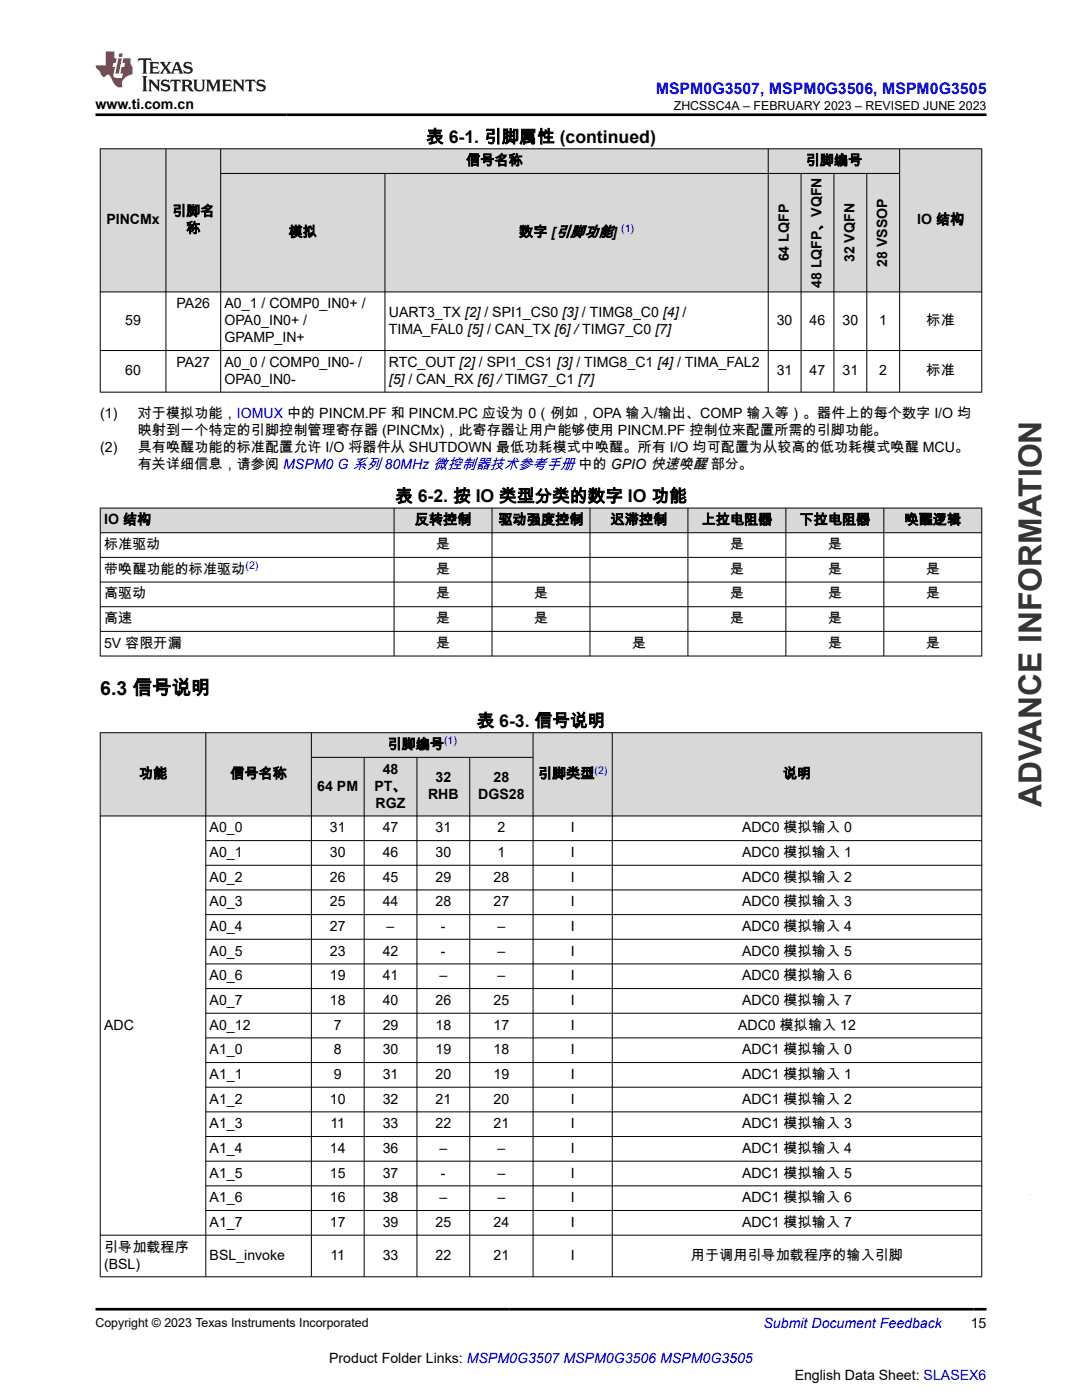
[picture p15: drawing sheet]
<svg xmlns="http://www.w3.org/2000/svg" width="216mm" height="279mm" viewBox="0 0 216 279" stroke-linecap="round" stroke-linejoin="round" font-family="sans-serif">
<defs><g id="words">
<text font-size="6.3" fill="#373435" x="207.8" y="161" transform="rotate(-90 207.8 161)">ADVANCE INFORMATION</text>
<text font-size="3.9" x="20" y="138.6">6.3 信号说明</text>
<g font-size="3.5">
<text x="85" y="28.5">表 6-1. 引脚属性 (continued)</text>
<text x="78.8" y="100.2">表 6-2. 按 IO 类型分类的数字 IO 功能</text>
<text x="95.1" y="145.1">表 6-3. 信号说明</text>
</g>
<text font-size="3.2" fill="#00f" x="130.9" y="18.7">MSPM0G3507, MSPM0G3506, MSPM0G3505</text>
<g font-size="2.8">
<text x="19.1" y="21.8">www.ti.com.cn</text>
<text x="93" y="33">信号名称</text>
<text x="160.8" y="33">引脚编号</text>
<text x="21.2" y="44.8">PINCMx</text>
<text x="34.3" y="43.1">引脚名</text>
<text x="37.2" y="46.5">称</text>
<text x="57.6" y="47.3">模拟</text>
<text x="103.6" y="47.3">数字 [引脚功能]</text>
<text x="183" y="44.8">IO 结构</text>
<text x="157.4" y="52.2" transform="rotate(-90 157.4 52.2)">64 LQFP</text>
<text x="170.5" y="52.3" transform="rotate(-90 170.5 52.3)">32 VQFN</text>
<text x="177" y="53.3" transform="rotate(-90 177 53.3)">28 VSSOP</text>
<text x="163.9" y="57.5" transform="rotate(-90 163.9 57.5)">48 LQFP、VQFN</text>
<text x="25" y="64.9">59</text>
<text x="35.2" y="61.5">PA26</text>
<text x="44.8" y="61.5">A0_1 / COMP0_IN0+ /</text>
<text x="44.8" y="64.9">OPA0_IN0+ /</text>
<text x="77.6" y="63.2">UART3_TX [2]/ SPI1_CS0 [3]/ TIMG8_C0 [4]/</text>
<text x="155" y="64.9">30</text>
<text x="161.6" y="64.9">46</text>
<text x="168.1" y="64.9">30</text>
<text x="175.4" y="64.9">1</text>
<text x="184.9" y="64.9">标准</text>
<text x="44.8" y="68.3">GPAMP_IN+</text>
<text x="77.6" y="66.6">TIMA_FAL0 [5]/ CAN_TX [6] /TIMG7_C0 [7]</text>
<text x="25" y="74.9">60</text>
<text x="35.2" y="73.2">PA27</text>
<text x="44.8" y="73.2">A0_0 / COMP0_IN0- /</text>
<text x="44.8" y="76.6">OPA0_IN0-</text>
<text x="77.6" y="73.2">RTC_OUT [2]/ SPI1_CS1 [3]/ TIMG8_C1 [4]/ TIMA_FAL2</text>
<text x="77.6" y="76.6">[5]/ CAN_RX [6] /TIMG7_C1 [7]</text>
<text x="155" y="74.9">31</text>
<text x="161.6" y="74.9">47</text>
<text x="168.1" y="74.9">31</text>
<text x="175.4" y="74.9">2</text>
<text x="184.9" y="74.9">标准</text>
<text x="20" y="83.4">(1)</text>
<text x="27.5" y="83.4">对于模拟功能，IOMUX 中的 PINCM.PF 和 PINCM.PC 应设为 0（例如，OPA 输入/输出、COMP 输入等）。器件上的每个数字 I/O 均</text>
<text x="27.5" y="86.8">映射到一个特定的引脚控制管理寄存器 (PINCMx)，此寄存器让用户能够使用 PINCM.PF 控制位来配置所需的引脚功能。</text>
<text x="20" y="90.2">(2)</text>
<text x="27.5" y="90.2">具有唤醒功能的标准配置允许 I/O 将器件从 SHUTDOWN 最低功耗模式中唤醒。所有 I/O 均可配置为从较高的低功耗模式唤醒 MCU。</text>
<text x="27.5" y="93.6">有关详细信息，请参阅 MSPM0 G 系列 80MHz 微控制器技术参考手册 中的 GPIO 快速唤醒 部分。</text>
<text x="20.8" y="104.7">IO 结构</text>
<text x="82.8" y="104.7">反转控制</text>
<text x="99.5" y="104.7">驱动强度控制</text>
<text x="121.9" y="104.7">迟滞控制</text>
<text x="140" y="104.7">上拉电阻器</text>
<text x="159.5" y="104.7">下拉电阻器</text>
<text x="180.5" y="104.7">唤醒逻辑</text>
<text x="20.8" y="109.6">标准驱动</text>
<text x="87" y="109.6">是</text>
<text x="145.6" y="109.6">是</text>
<text x="165.2" y="109.6">是</text>
<text x="20.8" y="114.5">带唤醒功能的标准驱动</text>
<text x="20.8" y="119.4">高驱动</text>
<text x="87" y="114.5">是</text>
<text x="87" y="119.4">是</text>
<text x="106.5" y="119.4">是</text>
<text x="145.6" y="114.5">是</text>
<text x="145.6" y="119.4">是</text>
<text x="165.2" y="114.5">是</text>
<text x="165.2" y="119.4">是</text>
<text x="184.7" y="114.5">是</text>
<text x="184.7" y="119.4">是</text>
<text x="20.8" y="124.4">高速</text>
<text x="87" y="124.4">是</text>
<text x="106.5" y="124.4">是</text>
<text x="145.6" y="124.4">是</text>
<text x="165.2" y="124.4">是</text>
<text x="20.8" y="129.3">5V 容限开漏</text>
<text x="87" y="129.3">是</text>
<text x="126.1" y="129.3">是</text>
<text x="165.2" y="129.3">是</text>
<text x="184.7" y="129.3">是</text>
<text x="77.3" y="149.5">引脚编号</text>
<text x="27.7" y="155.3">功能</text>
<text x="46" y="155.3">信号名称</text>
<text x="76.4" y="154.4">48</text>
<text x="107.3" y="155.3">引脚类型</text>
<text x="156.2" y="155.3">说明</text>
<text x="63.3" y="157.8">64 PM</text>
<text x="74.7" y="157.8">PT、</text>
<text x="75" y="161.2">RGZ</text>
<text x="85.4" y="159.5">RHB</text>
<text x="86.9" y="156.1">32</text>
<text x="95.4" y="159.5">DGS28</text>
<text x="98.5" y="156.1">28</text>
<text x="41.8" y="166.1">A0_0</text>
<text x="65.8" y="166.1">31</text>
<text x="76.4" y="166.1">47</text>
<text x="86.9" y="166.1">31</text>
<text x="99.3" y="166.1">2</text>
<text x="113.9" y="166.1">I</text>
<text x="148.1" y="166.1">ADC0 模拟输入 0</text>
<text x="41.8" y="171">A0_1</text>
<text x="65.8" y="171">30</text>
<text x="76.4" y="171">46</text>
<text x="86.9" y="171">30</text>
<text x="99.3" y="171">1</text>
<text x="113.9" y="171">I</text>
<text x="148.1" y="171">ADC0 模拟输入 1</text>
<text x="41.8" y="176">A0_2</text>
<text x="65.8" y="176">26</text>
<text x="76.4" y="176">45</text>
<text x="86.9" y="176">29</text>
<text x="98.5" y="176">28</text>
<text x="113.9" y="176">I</text>
<text x="148.1" y="176">ADC0 模拟输入 2</text>
<text x="41.8" y="180.9">A0_3</text>
<text x="41.8" y="185.8">A0_4</text>
<text x="65.8" y="180.9">25</text>
<text x="65.8" y="185.8">27</text>
<text x="76.4" y="180.9">44</text>
<text x="77.1" y="185.8">–</text>
<text x="86.9" y="180.9">28</text>
<text x="88" y="185.8">-</text>
<text x="98.5" y="180.9">27</text>
<text x="99.3" y="185.8">–</text>
<text x="113.9" y="180.9">I</text>
<text x="113.9" y="185.8">I</text>
<text x="148.1" y="180.9">ADC0 模拟输入 3</text>
<text x="148.1" y="185.8">ADC0 模拟输入 4</text>
<text x="41.8" y="190.7">A0_5</text>
<text x="65.8" y="190.7">23</text>
<text x="76.4" y="190.7">42</text>
<text x="88" y="190.7">-</text>
<text x="99.3" y="190.7">–</text>
<text x="113.9" y="190.7">I</text>
<text x="148.1" y="190.7">ADC0 模拟输入 5</text>
<text x="41.8" y="195.6">A0_6</text>
<text x="65.8" y="195.6">19</text>
<text x="76.4" y="195.6">41</text>
<text x="87.7" y="195.6">–</text>
<text x="99.3" y="195.6">–</text>
<text x="113.9" y="195.6">I</text>
<text x="148.1" y="195.6">ADC0 模拟输入 6</text>
<text x="41.8" y="200.6">A0_7</text>
<text x="65.8" y="200.6">18</text>
<text x="76.4" y="200.6">40</text>
<text x="86.9" y="200.6">26</text>
<text x="98.5" y="200.6">25</text>
<text x="113.9" y="200.6">I</text>
<text x="148.1" y="200.6">ADC0 模拟输入 7</text>
<text x="20.8" y="205.5">ADC</text>
<text x="41.8" y="205.5">A0_12</text>
<text x="66.6" y="205.5">7</text>
<text x="76.4" y="205.5">29</text>
<text x="86.9" y="205.5">18</text>
<text x="98.5" y="205.5">17</text>
<text x="113.9" y="205.5">I</text>
<text x="147.3" y="205.5">ADC0 模拟输入 12</text>
<text x="41.8" y="210.4">A1_0</text>
<text x="41.8" y="215.3">A1_1</text>
<text x="66.6" y="210.4">8</text>
<text x="66.6" y="215.3">9</text>
<text x="76.4" y="210.4">30</text>
<text x="76.4" y="215.3">31</text>
<text x="86.9" y="210.4">19</text>
<text x="86.9" y="215.3">20</text>
<text x="98.5" y="210.4">18</text>
<text x="98.5" y="215.3">19</text>
<text x="113.9" y="210.4">I</text>
<text x="113.9" y="215.3">I</text>
<text x="148.1" y="210.4">ADC1 模拟输入 0</text>
<text x="148.1" y="215.3">ADC1 模拟输入 1</text>
<text x="41.8" y="220.3">A1_2</text>
<text x="65.8" y="220.3">10</text>
<text x="76.4" y="220.3">32</text>
<text x="86.9" y="220.3">21</text>
<text x="98.5" y="220.3">20</text>
<text x="113.9" y="220.3">I</text>
<text x="148.1" y="220.3">ADC1 模拟输入 2</text>
<text x="41.8" y="225.2">A1_3</text>
<text x="65.9" y="225.2">11</text>
<text x="76.4" y="225.2">33</text>
<text x="86.9" y="225.2">22</text>
<text x="98.5" y="225.2">21</text>
<text x="113.9" y="225.2">I</text>
<text x="148.1" y="225.2">ADC1 模拟输入 3</text>
<text x="41.8" y="230.1">A1_4</text>
<text x="65.8" y="230.1">14</text>
<text x="76.4" y="230.1">36</text>
<text x="87.7" y="230.1">–</text>
<text x="99.3" y="230.1">–</text>
<text x="113.9" y="230.1">I</text>
<text x="148.1" y="230.1">ADC1 模拟输入 4</text>
<text x="41.8" y="235">A1_5</text>
<text x="41.8" y="239.9">A1_6</text>
<text x="65.8" y="235">15</text>
<text x="65.8" y="239.9">16</text>
<text x="76.4" y="235">37</text>
<text x="76.4" y="239.9">38</text>
<text x="87.7" y="239.9">–</text>
<text x="88" y="235">-</text>
<text x="99.3" y="235">–</text>
<text x="99.3" y="239.9">–</text>
<text x="113.9" y="235">I</text>
<text x="113.9" y="239.9">I</text>
<text x="148.1" y="235">ADC1 模拟输入 5</text>
<text x="148.1" y="239.9">ADC1 模拟输入 6</text>
<text x="41.8" y="244.9">A1_7</text>
<text x="65.8" y="244.9">17</text>
<text x="76.4" y="244.9">39</text>
<text x="86.9" y="244.9">25</text>
<text x="98.5" y="244.9">24</text>
<text x="113.9" y="244.9">I</text>
<text x="148.1" y="244.9">ADC1 模拟输入 7</text>
<text x="20.8" y="249.8">引导加载程序</text>
<text x="41.8" y="251.5">BSL_invoke</text>
<text x="65.9" y="251.5">11</text>
<text x="76.4" y="251.5">33</text>
<text x="86.9" y="251.5">22</text>
<text x="98.5" y="251.5">21</text>
<text x="113.9" y="251.5">I</text>
<text x="137.9" y="251.5">用于调用引导加载程序的输入引脚</text>
<text x="20.8" y="253.2">(BSL)</text>
<text x="193.7" y="265.1">15</text>
<text x="65.7" y="272">Product Folder Links: MSPM0G3507 MSPM0G3506 MSPM0G3505</text>
<text x="158.6" y="275.3">English Data Sheet: SLASEX6</text>
</g>
<text font-size="2.8" fill="#00f" x="152.4" y="265.1">Submit Document Feedback</text>
<g font-size="2.5">
<text x="134.4" y="21.9">ZHCSSC4A – FEBRUARY 2023 – REVISED JUNE 2023</text>
<text x="19.1" y="264.8">Copyright © 2023 Texas Instruments Incorporated</text>
</g>
<g font-size="2.1" fill="#00f">
<text x="123.9" y="46.3">(1)</text>
<text x="49" y="113.6">(2)</text>
<text x="88.6" y="148.6">(1)</text>
<text x="118.6" y="154.4">(2)</text>
</g>
</g></defs>
<g fill="#d8d8d8">
<path d="M20 29.7h175.9v4.9h-175.9z" fill-rule="evenodd"/>
<path d="M20.1 29.8h12.9v28.4h-12.9z" fill-rule="evenodd"/>
<path d="M33.2 29.8h10.8v28.4h-10.8z" fill-rule="evenodd"/>
<path d="M44.1 29.8h109.1v4.8h-109.1z" fill-rule="evenodd"/>
<path d="M153.4 29.8h26.1v4.8h-26.1z" fill-rule="evenodd"/>
<path d="M179.6 29.8h16.2v28.4h-16.2z" fill-rule="evenodd"/>
<path d="M44.1 34.7h32.7v23.5h-32.7z" fill-rule="evenodd"/>
<path d="M76.9 34.7h76.3v23.5h-76.3z" fill-rule="evenodd"/>
<path d="M153.4 34.7h6.4v23.5h-6.4z" fill-rule="evenodd"/>
<path d="M159.9 34.7h6.4v23.5h-6.4z" fill-rule="evenodd"/>
<path d="M166.5 34.7h6.4v23.5h-6.4z" fill-rule="evenodd"/>
<path d="M173 34.7h6.4v23.5h-6.4z" fill-rule="evenodd"/>
</g>
<g fill="none" stroke="#000" stroke-width=".2">
<path d="M19.9 29.7h176.1M20 29.6v48.7M33.1 29.6v48.7M44 29.6v48.7M44 34.6h135.6M76.8 34.6v43.7M153.3 29.6v48.7M159.8 34.6v43.7M166.4 34.6v43.7M173 34.6v43.7M179.5 29.6v48.7M195.9 29.6v48.7"/>
<path d="M19.9 58.3h176.1M19.9 70h176.1M19.9 78.3h176.1"/>
</g>
<g fill="#d8d8d8">
<path d="M20 101.4h175.9v4.9h-175.9z" fill-rule="evenodd"/>
<path d="M20.1 101.5h58.5v4.8h-58.5z" fill-rule="evenodd"/>
<path d="M78.7 101.5h19.4v4.8h-19.4z" fill-rule="evenodd"/>
<path d="M98.2 101.5h19.5v4.8h-19.5z" fill-rule="evenodd"/>
<path d="M117.8 101.5h19.4v4.8h-19.4z" fill-rule="evenodd"/>
<path d="M137.3 101.5h19.4v4.8h-19.4z" fill-rule="evenodd"/>
<path d="M156.9 101.5h19.4v4.8h-19.4z" fill-rule="evenodd"/>
<path d="M176.4 101.5h19.4v4.8h-19.4z" fill-rule="evenodd"/>
</g>
<g fill="none" stroke="#000" stroke-width=".2">
<path d="M19.9 101.4h176.1M19.9 106.3h176.1M19.9 111.2h176.1M19.9 116.2h176.1M20 101.3v29.7M78.6 101.3v29.7M98.2 101.3v29.7M117.7 101.3v29.7M137.3 101.3v29.7M156.8 101.3v29.7M176.4 101.3v29.7M195.9 101.3v29.7"/>
<path d="M19.9 121.1h176.1M19.9 126h176.1M19.9 130.9h176.1"/>
</g>
<g fill="#d8d8d8">
<path d="M20 146.2h175.9v4.9h-175.9z" fill-rule="evenodd"/>
<path d="M20.1 146.3h20.9v16.5h-20.9z" fill-rule="evenodd"/>
<path d="M41.1 146.3h21v16.5h-21z" fill-rule="evenodd"/>
<path d="M62.2 146.3h44.1v4.8h-44.1z" fill-rule="evenodd"/>
<path d="M106.4 146.3h15.7v16.5h-15.7z" fill-rule="evenodd"/>
<path d="M122.2 146.3h73.6v16.5h-73.6z" fill-rule="evenodd"/>
<path d="M62.2 151.2h10.4v11.6h-10.4z" fill-rule="evenodd"/>
<path d="M72.7 151.2h10.4v11.6h-10.4z" fill-rule="evenodd"/>
<path d="M83.3 151.2h10.4v11.6h-10.4z" fill-rule="evenodd"/>
<path d="M93.8 151.2h12.5v11.6h-12.5z" fill-rule="evenodd"/>
</g>
<g fill="none" stroke="#000" stroke-width=".2">
<path d="M19.9 146.2h176.1M20 146.2v108.7M41.1 146.2v108.7M62.1 146.2v108.7M62.1 151.1h44.3M72.7 151.1v103.8M83.2 151.1v103.8M93.7 151.1v103.8M106.4 146.2v108.7M122.2 146.2v108.7M195.9 146.2v108.7M19.9 162.8h176.1"/>
<path d="M41.1 167.8h154.9M41.1 172.7h154.9M41.1 177.6h154.9M41.1 182.5h154.9M41.1 187.4h154.9M41.1 192.4h154.9M41.1 197.3h154.9M41.1 202.2h154.9M41.1 207.1h154.9M41.1 212.1h154.9M41.1 217h154.9M41.1 221.9h154.9"/>
<path d="M41.1 226.8h154.9M41.1 231.7h154.9M41.1 236.7h154.9M19.9 246.5h176.1M19.9 254.8h176.1M41.1 241.6h154.9"/>
</g>
<path d="M27.7 11.6l-.2 .6 .5-.2h.6v.1v2.2l-.2 .4h1l-.2-.4v-2.2v-.1h.5l.5 .2-.1-.6zM29.8 12.4l.2 .3v1.6l-.2 .4h1.9l.1-.6a1.08 1.08 0 0 1-1.3 .2v-.7h.6l.4 .2v-.7l-.4 .2h-.6v-.5l.2-.2a1 1 0 0 1 1 .3l-.1-.5zM31.8 12.4l1 1.1-1 1.2h.9l-.2-.2 .4-.8 .5 .8-.2 .2h1.6l-.2-.2 .1-.5h1l.1 .5-.1 .2h.9l-.2-.4-.8-1.9h-.5l-1 2.1-.8-1.1 .9-1h-.8l.2 .2-.5 .6-.3-.6 .1-.2zM35.2 12.8l.4 1h-.8zM36.8 12.5a.65 .65 0 0 0-.2 .7 .65 .65 0 0 0 .6 .5l.7 .1 .1 .3a.79 .79 0 0 1-.7 .4 .79 .79 0 0 1-.7-.5l.1 .7 .2-.1a.93 .93 0 0 0 1.1 0 .93 .93 0 0 0 .4-.9 1.46 1.46 0 0 0-1.2-.6l-.1-.3a1.09 1.09 0 0 1 1.2 .2l-.2-.6-.1 .1-.6-.2zM28.4 15.2l.2 .4v2.2l-.2 .4h1l-.2-.4v-2.2l.2-.4zM29.6 15.9l.2 .4v1.5l-.2 .4h.8l-.3-.4v-1.3l1.7 1.8v-2l.2-.4h-.8l.2 .2 .1 1.1-1.2-1.3zM32.3 16a.65 .65 0 0 0-.2 .8 .65 .65 0 0 0 .7 .4l.6 .2 .1 .2a.79 .79 0 0 1-.7 .4 .79 .79 0 0 1-.7-.5l.1 .7 .2-.1a.93 .93 0 0 0 1.1 .1 .93 .93 0 0 0 .4-1 1.46 1.46 0 0 0-1.2-.5l-.1-.4a1.09 1.09 0 0 1 1.2 .2l-.2-.6-.1 .1-.6-.1zM34.1 15.9l-.1 .6a.63 .63 0 0 1 .7-.3l.1 1.6-.3 .4h1l-.2-.4v-1.6a.66 .66 0 0 1 .8 .3l-.1-.6zM36.2 15.9l.2 .4v1.5l-.2 .4h.9l-.2-.2v-.7h.5l.1 .2a.79 .79 0 0 0 1.2 .6l-1-.9a.61 .61 0 0 0 .6-.6 .61 .61 0 0 0-.5-.7zM36.9 16.2h.2a.47 .47 0 0 1 .5 .1 .47 .47 0 0 1 .1 .5l-.2 .1-.6 .1zM38.5 15.9l.2 .2a2.27 2.27 0 0 0 .4 2 1.04 1.04 0 0 0 1.7-.7v-1.3l.2-.2h-.8l.2 .4v1.1a.6 .6 0 0 1-.6 .6 .6 .6 0 0 1-.6-.6v-1.1l.3-.4zM41.1 15.9l.2 .4v1.5l-.2 .4h.7l-.2-.4v-1.4l.9 1.9 .8-1.9v1.4l-.2 .4h1l-.3-.4v-1.5l.3-.4h-.8l-.7 1.5-.7-1.5zM44.3 15.9l.2 .4v1.5l-.2 .4h1.9l.1-.6a1.09 1.09 0 0 1-1.3 .2v-.7h.6l.4 .2v-.6l-.4 .2h-.6v-.6l.2-.1a1.01 1.01 0 0 1 1 .3l-.1-.6zM46.4 15.9l.3 .4v1.5l-.3 .4h.8l-.2-.4v-1.3l1.6 1.8v-2l.2-.4h-.7l.2 .2v1.1l-1.2-1.3zM49 15.9l-.1 .6a.63 .63 0 0 1 .8-.3v1.6l-.3 .4h1l-.2-.4v-1.6a.66 .66 0 0 1 .8 .3l-.1-.6zM51.4 16a.65 .65 0 0 0-.2 .8 .65 .65 0 0 0 .6 .4l.6 .2 .2 .2a.79 .79 0 0 1-.8 .4 .79 .79 0 0 1-.6-.5l.1 .7 .2-.1a.93 .93 0 0 0 1 .1 .93 .93 0 0 0 .5-1 1.46 1.46 0 0 0-1.3-.5l-.1-.4a1.09 1.09 0 0 1 1.3 .2l-.2-.6-.2 .1-.5-.1z" fill="#231f20"/>
<path d="M21.1 10.3v2.7h-2.1l.1 .4 .9 1a.95 .95 0 0 0 .9 .9 .59 .59 0 0 1 .6-.4 .59 .59 0 0 1 .5 .3l.4 .8a1.59 1.59 0 0 0 2.1 1.4 1.61 1.61 0 0 1 1-2.3l1-.3-.1-1.5a1.59 1.59 0 0 1-.4-1.7h-1.4l-.2 .9h.5l-.1 .9h-.5l-.2 .9v.3l.4 .1-.2 .9h-.6a.73 .73 0 0 1-1.1-.7l.3-1.5h-.5l.2-.9h.5l.2-.9h-.5v-1.3zM23.6 11.6l-.6 3.1h.7l.6-3.1zM23.8 10.7l-.1 .6h.7l.1-.6z" fill="#ed1c24"/>
<path d="M19.1 22.9h177.8M19.1 261.3h177.8" fill="none" stroke="#000" stroke-width=".53"/>
<path d="M205.6 6.9h.1" fill="none" stroke="#373435" stroke-width=".2"/>
<use href="#words"/>
</svg>
